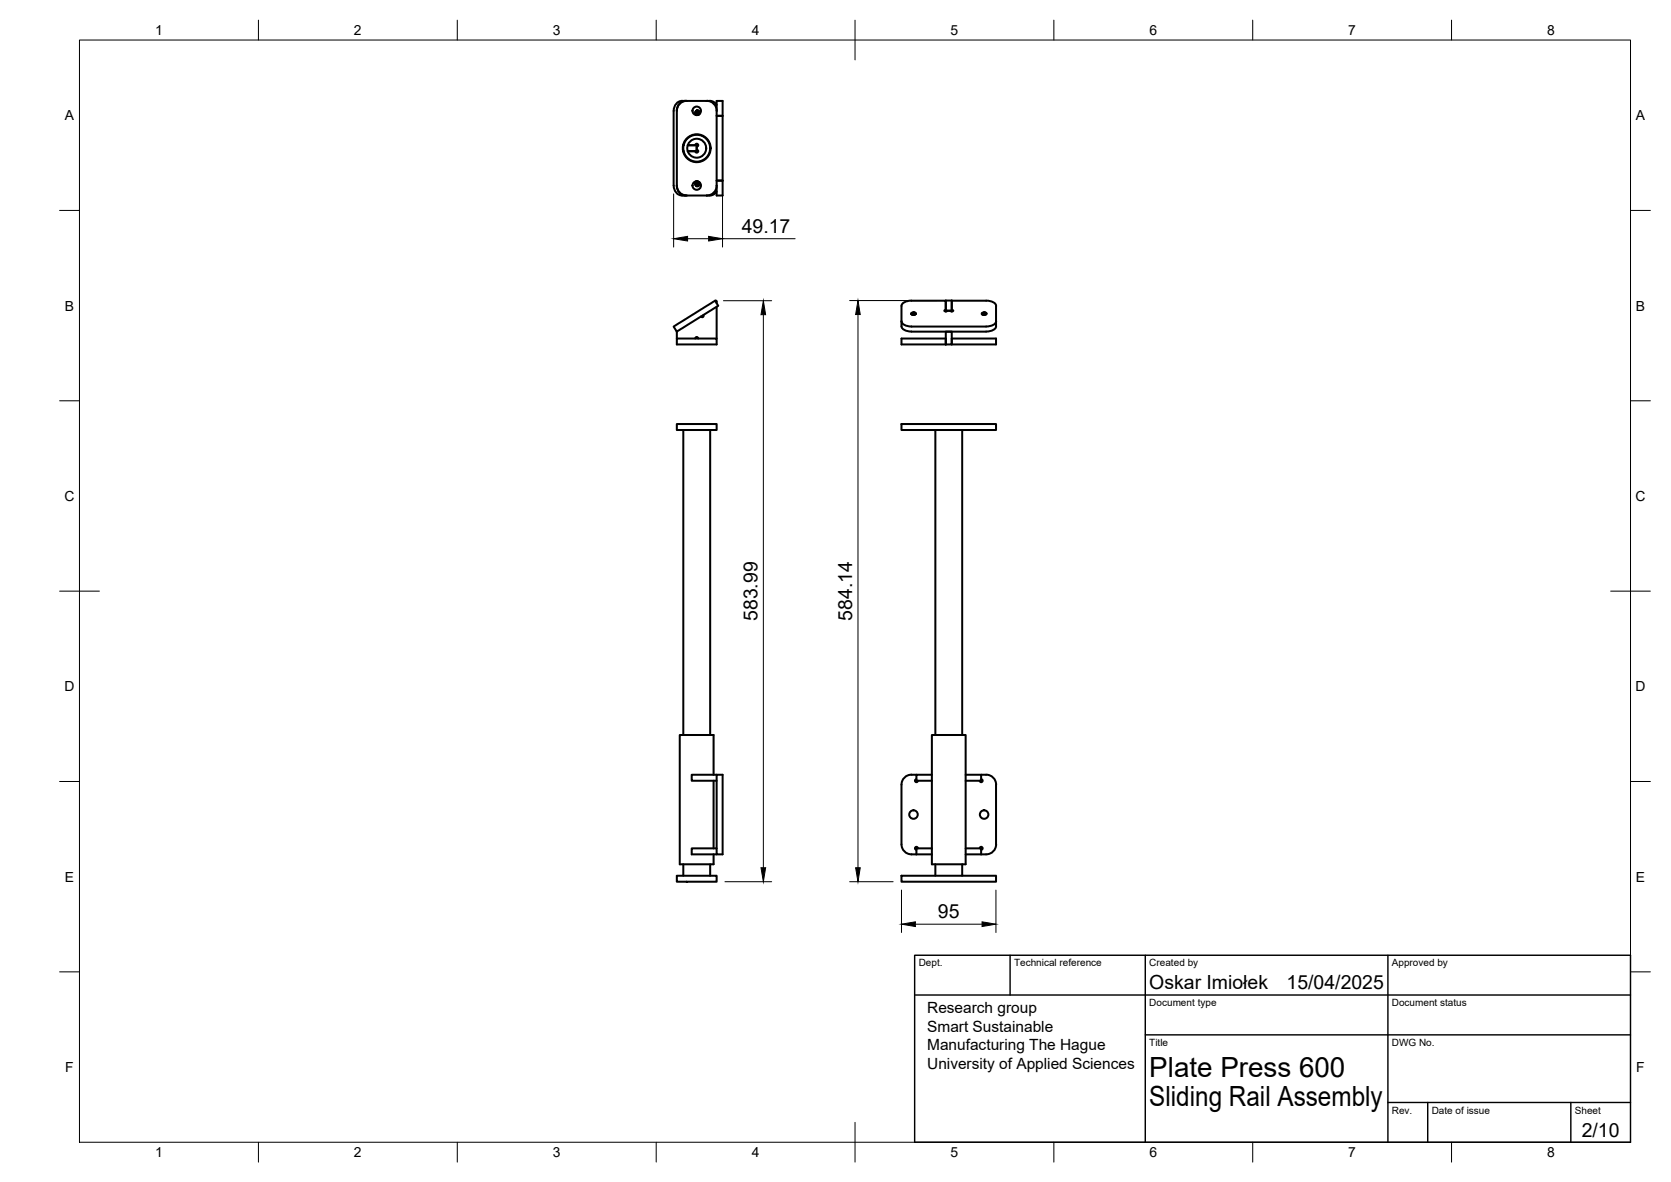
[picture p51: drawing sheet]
<svg xmlns="http://www.w3.org/2000/svg" width="420mm" height="297mm" viewBox="0 0 420 297" stroke-linecap="round" stroke-linejoin="round" font-family="sans-serif">
<defs><g id="words">
<g font-size="7">
<text x="289" y="270.6">Plate Press 600</text>
<text x="289" y="278.1">Sliding Rail Assembly</text>
</g>
<g font-size="4.9">
<text x="186.5" y="58.5">49.17</text>
<text x="190.5" y="156" transform="rotate(-90 190.5 156)">583.99</text>
<text x="214.3" y="156" transform="rotate(-90 214.3 156)">584.14</text>
<text x="235.8" y="230.8">95</text>
<text x="289" y="248.5">Oskar Imiołek</text>
<text x="323.5" y="248.5">15/04/2025</text>
<text x="397.7" y="285.7">2/10</text>
</g>
<g font-size="3.9">
<text x="233.1" y="254.6">Research group</text>
<text x="233.1" y="259.3">Smart Sustainable</text>
<text x="233.1" y="263.9">Manufacturing The Hague</text>
<text x="233.1" y="268.6">University of Applied Sciences</text>
</g>
<g font-size="3.5">
<text x="39" y="8.8">1</text>
<text x="89" y="8.8">2</text>
<text x="139" y="8.8">3</text>
<text x="189" y="8.8">4</text>
<text x="239" y="8.8">5</text>
<text x="289" y="8.8">6</text>
<text x="339" y="8.8">7</text>
<text x="389" y="8.8">8</text>
<text x="16.3" y="30.2">A</text>
<text x="411.3" y="30.2">A</text>
<text x="16.3" y="78">B</text>
<text x="411.3" y="78">B</text>
<text x="16.2" y="125.9">C</text>
<text x="411.2" y="125.9">C</text>
<text x="16.2" y="173.7">D</text>
<text x="411.2" y="173.7">D</text>
<text x="16.3" y="221.6">E</text>
<text x="411.3" y="221.6">E</text>
<text x="16.4" y="269.4">F</text>
<text x="411.4" y="269.4">F</text>
<text x="39" y="290.8">1</text>
<text x="89" y="290.8">2</text>
<text x="139" y="290.8">3</text>
<text x="189" y="290.8">4</text>
<text x="239" y="290.8">5</text>
<text x="289" y="290.8">6</text>
<text x="339" y="290.8">7</text>
<text x="389" y="290.8">8</text>
</g>
<g font-size="2.5">
<text x="231" y="242.9">Dept.</text>
<text x="255" y="242.9">Technical reference</text>
<text x="289" y="242.9">Created by</text>
<text x="350" y="242.9">Approved by</text>
<text x="289" y="252.8">Document type</text>
<text x="350" y="252.8">Document status</text>
<text x="289" y="262.9">Title</text>
<text x="350" y="262.9">DWG No.</text>
<text x="350" y="279.9">Rev.</text>
<text x="360" y="279.9">Date of issue</text>
<text x="396" y="279.9">Sheet</text>
</g>
</g></defs>
<!-- layer: Visible -->
<g fill="none" stroke="#000" stroke-width=".51">
<path d="M169.4 27.9v18.7M170.2 27.9v18.7M171.5 25.4h7M171.5 25.3a2.31 2.31 0 0 0-2.1 2.6M171.8 38h.1M171.8 36.5h.1M172.3 25.3a2.31 2.31 0 0 0-2.1 2.6M172.7 25.3a2.51 2.51 0 0 0-2.5 2.6M172.9 36.5h2.3M174.8 38h-1.9h2.7M174.8 36.5a.37 .37 0 0 1 .4-.4 .37 .37 0 0 1 .4 .4 .37 .37 0 0 1-.4 .4M174.9 28.1v.5l.3 .3"/>
<path d="M175 27.9l.1 .3-.1 .6M175 27.9l.2 .5-.2-.5a.62 .62 0 0 1 0 .9M175.1 28.9a.66 .66 0 0 0 0-1.1 .67 .67 0 0 1 0 1.1M175.2 36.5h.4M175.2 36.5v1.5M175.2 37.6a.37 .37 0 0 1 .4 .4 .37 .37 0 0 1-.4 .4 .37 .37 0 0 1-.4-.4M175.2 27.8a.61 .61 0 0 1 .4 .5 .61 .61 0 0 1-.4 .6 .6 .6 0 0 0 .4-.6 .6 .6 0 0 0-.4-.5 .64 .64 0 0 1 0 1.1 .65 .65 0 0 0 0-1.1M175.3 27.8a.6 .6 0 0 1 .5 .4 .6 .6 0 0 1-.3 .7M175.3 27.8a.61 .61 0 0 1 .4 .5 .61 .61 0 0 1-.3 .6M175.4 27.8a.59 .59 0 0 1 .5 .4 .59 .59 0 0 1-.2 .6M175.4 27.8a.64 .64 0 0 0-.6 .4 .64 .64 0 0 0 .2 .7M175.4 27.8h.3l.2 .6"/>
<path d="M175.9 28.7v-.3l-.2 .4M177.7 25.3a2.51 2.51 0 0 1 2.5 2.6M178.5 25.3l.8 .2 .9 .9M180.2 27.9v-2.5h1.5v3.7h-1.5h1.5v16.3M180.2 27.9v18.7M169.4 46.6a2.37 2.37 0 0 0 2.1 2.5M170.2 46.6a2.51 2.51 0 0 0 2.5 2.5M170.2 46.6a2.37 2.37 0 0 0 2.1 2.5M174.9 45.9a.56 .56 0 0 0 .3 .8 .56 .56 0 0 0 .7-.6v.2a.59 .59 0 0 1-.7 .5M175 46.5l.1-.2-.1-.6 .2 .4-.2-.5a.62 .62 0 0 1 0 1M175.1 45.6a.67 .67 0 0 1 0 1.1 .7 .7 0 0 0 0-1.1zM175.2 45.6a.64 .64 0 0 1-.1 1.1 .63 .63 0 0 0 0-1.1 .72 .72 0 0 0 .1 1.2"/>
<path d="M175.3 45.6a.66 .66 0 0 1-.1 1.1 .68 .68 0 0 0 .1-1.1zM175.5 45.6a.64 .64 0 0 1-.2 1.1 .64 .64 0 0 0 .3-1.1M175.7 45.7a.63 .63 0 0 1-.4 1M175.8 45.7l.1 .4M180.2 45.4h1.5M180.2 48.1l-.6 .6-.7 .4h-7.4M180.2 46.6a2.51 2.51 0 0 1-2.5 2.5M181.7 45.4v3.7h-1.5v-2.5M176.9 79.2l-.1 .5-.6-.2M179.8 75.6l.4 .2M180.2 75.8v.4M180.2 77.1v8"/>
<path d="M229.1 78.9a.85 .85 0 0 1 1.1 0M229.2 78.6l.5-.1 .5 .1a.52 .52 0 0 1-.5 .5 .52 .52 0 0 1-.5-.5zM229.2 79l.6-.1 .3 .1h-.9h.9M229.2 78.8h.9M229.4 79.1h.5M229.7 78.5l.6 .3M229.7 78.5v.2l.6 .2M229.7 78.5l.4 .1M237.8 78.1h1.5M238.2 78.1l-.4 .2-.4-.2 .4-.2v-2.3h-8.6a2.19 2.19 0 0 0-2.5 1.3v5.1M239 78.1l.3 .2 .4-.2-.4-.2v-2.4v2.8M246.9 78.9a.85 .85 0 0 1 1.1 0"/>
<path d="M246.9 78.6l.5-.1 .6 .1a.52 .52 0 0 1-.6 .5 .52 .52 0 0 1-.5-.5zM246.9 79l.6-.1 .4 .1M247 78.8h.8M247.2 79.1h.4M247.4 78.5l.6 .3M247.4 78.5v.2l.6 .2M247.4 78.5l.4 .1M247.8 79h-.8h.9M247.9 75.6l-10.1-.1v2.8M248 75.6a2.23 2.23 0 0 1 2.5 1.3l-.1 5.1M169.4 82.1l10.4-6.5 .8 1.2-10.4 6.5zM170.2 83.3v1.8"/>
<path d="M170.2 85.1h10v1.5h-10zM174.8 85.1l.4-.4 .4 .4M226.7 85.1h11.1v1.5h-11.1zM226.7 82a2.23 2.23 0 0 0 2.5 1.3M226.7 80.7a2.23 2.23 0 0 0 2.5 1.3M229.2 83.3h18.7M229.2 82.1h18.7M237.8 83.3h1.5v3.3h-1.5zM239.3 85.1h11.1v1.5h-11.1zM250.5 82a2.23 2.23 0 0 1-2.5 1.3M250.5 80.7a2.23 2.23 0 0 1-2.5 1.3M170.2 106.6h10v1.5h-10z"/>
<path d="M171.8 108.1v76.6M178.6 108.1v76.6M226.7 106.6h23.7v1.5h-23.7zM235.2 108.1v76.6M241.9 108.1v76.6M179.4 194.7v-10h-8.5v32.5h8.5v-2.5M179.4 196.2v17M180.2 194.7h1.5v20h-1.5zM180.2 194.7h-6.3v1.5h6.3M230.4 194.7a2.9 2.9 0 0 0-3.7 1.9v15.6a2.51 2.51 0 0 0 2.5 2.5h1.2M230.4 195.8a.37 .37 0 0 0-.3 .4 .37 .37 0 0 0 .3 .4 .37 .37 0 0 0 .4-.4M234.3 184.7h8.5v32.5h-8.5z"/>
<path d="M234.3 194.7h-3.9v1.5h3.9M242.8 194.7h3.9v1.5h-3.9M246.7 194.7h1.2M246.7 195.8a.37 .37 0 0 1 .4 .4 .37 .37 0 0 1-.4 .4 .37 .37 0 0 1-.4-.4M248 194.7a2.48 2.48 0 0 1 2.4 2.5l.1 15a2.51 2.51 0 0 1-2.5 2.5M171.8 217.2v2.9M178.6 217.2v2.9M180.2 213.2h-6.3v1.5h6.3M230.4 214.7h3.9M230.8 213.2a.37 .37 0 0 0-.4-.4 .37 .37 0 0 0-.3 .4 .37 .37 0 0 0 .3 .4M234.3 213.2h-3.9v1.5M235.2 217.2v2.9"/>
<path d="M241.9 217.2v2.9M242.8 214.7h3.9M242.8 213.2h3.9v1.5M246.3 213.2a.37 .37 0 0 1 .4-.4 .37 .37 0 0 1 .4 .4 .37 .37 0 0 1-.4 .4M246.7 214.7h1.2M170.2 220.1h10v1.5h-10zM226.7 220.1h23.7v1.5h-23.7z"/>
<circle cx="175.2" cy="37.2" r="3.5"/>
<circle cx="175.2" cy="37.2" r="3.4"/>
<circle cx="175.2" cy="37.2" r="2.38"/>
<circle cx="175.2" cy="27.9" r="1.07"/>
<circle cx="175.2" cy="46.6" r="1.07"/>
<circle cx="229.7" cy="204.7" r="1.07"/>
<circle cx="247.4" cy="204.7" r="1.07"/>
</g>
<!-- layer: BORDER -->
<g fill="none" stroke="#000" stroke-width=".25">
<path d="M20 10.1h390v276.9h-390zM65 5.1v5M115 5.1v5M165 5.1v5M215 5.1v10M265 5.1v5M315 5.1v5M365 5.1v5M15 52.9h5M410 52.9h5M15 100.7h5M410 100.7h5"/>
<path d="M15 148.6h10M405 148.6h10M15 196.4h5M410 196.4h5M15 244.2h5M410 244.2h5M65 287v5M115 287v5M165 287v5M215 282.1v9.9M265 287v5M315 287v5"/>
<path d="M365 287v5"/>
</g>
<!-- layer: TITLEBLOCK -->
<path d="M230 250h180M230 240.1h180v46.9h-180zM254 240.1v9.9M288 240.1v46.9M349 240.1v46.9M288 260.1h122M349 277.1h61M359 277.1v9.9M395 277.1v9.9" fill="none" stroke="#000" stroke-width=".36"/>
<!-- layer: FD_Dimensions -->
<g fill="none" stroke="#000" stroke-width=".25">
<path d="M169.4 48.7v13.4M172.9 60h5.3M181.7 48.7v13.4M181.7 60h18.2M181.9 75.6h12.1M191.9 79.1v139M213.6 75.5h22.1M215.7 79v139.1M182.3 221.6h11.7M213.6 221.6h11M226.7 223.7v10.6M230.2 232.2h16.7"/>
<path d="M250.4 223.7v10.6"/>
</g>
<path d="M169.4 60l3.5-.6v1.2zM178.2 59.4l3.5 .6-3.5 .6zM191.9 75.6l.6 3.5h-1.2zM215.7 75.5l.6 3.5h-1.2zM191.3 218.1h1.2l-.6 3.5zM215.1 218.1h1.2l-.6 3.5zM226.7 232.2l3.5-.5v1.1zM246.9 231.7l3.5 .5-3.5 .6z" fill="#000" stroke="#000" stroke-width=".25"/>
<use href="#words"/>
</svg>
